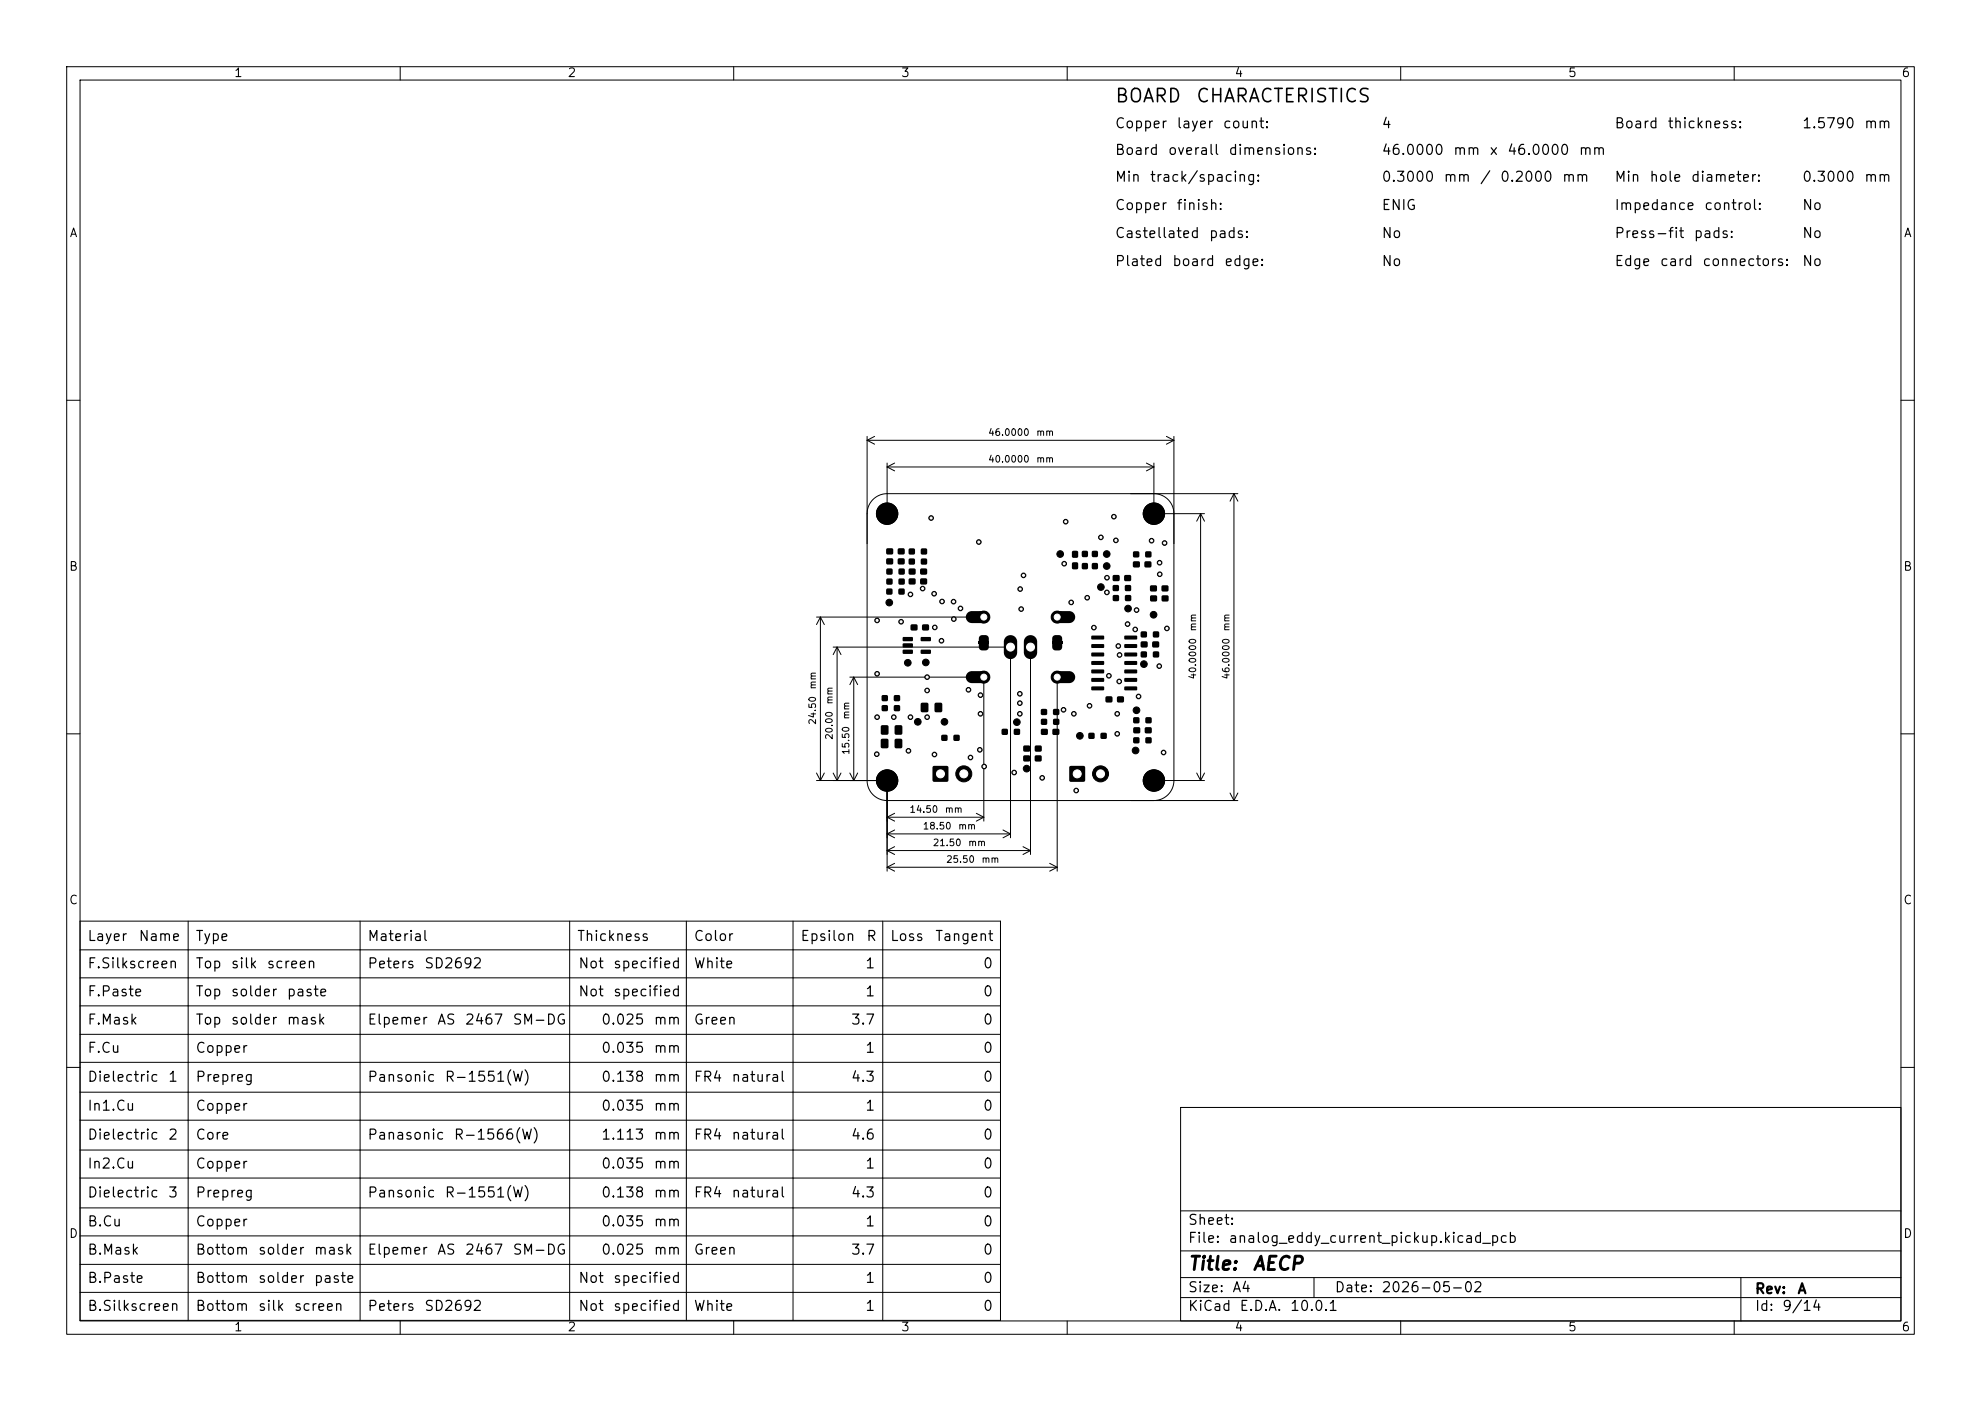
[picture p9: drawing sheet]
<svg xmlns="http://www.w3.org/2000/svg" width="297mm" height="210mm" viewBox="0 0 297 210" stroke-linecap="round" stroke-linejoin="round" font-family="sans-serif">
<defs><g id="words">
<g font-size="2">
<text x="167.1" y="15.9">BOARD</text>
<text x="179.2" y="15.9">CHARACTERISTICS</text>
<text x="178" y="190.9">Title:</text>
<text x="187.7" y="190.9">AECP</text>
</g>
<g font-size="1.5">
<text x="167.1" y="19.6">Copper</text>
<text x="167.1" y="23.6">Board</text>
<text x="175" y="23.6">overall</text>
<text x="176.3" y="19.6">layer</text>
<text x="183.2" y="19.6">count:</text>
<text x="184.1" y="23.6">dimensions:</text>
<text x="207" y="19.6">4</text>
<text x="207" y="23.6">46.0000</text>
<text x="217.8" y="23.6">mm</text>
<text x="223.2" y="23.6">x</text>
<text x="225.9" y="23.6">46.0000</text>
<text x="236.6" y="23.6">mm</text>
<text x="242" y="19.6">Board</text>
<text x="249.9" y="19.6">thickness:</text>
<text x="270.1" y="19.6">1.5790</text>
<text x="279.4" y="19.6">mm</text>
<text x="167.1" y="27.6">Min</text>
<text x="172.3" y="27.6">track/spacing:</text>
<text x="207" y="27.6">0.3000</text>
<text x="216.3" y="27.6">mm</text>
<text x="221.8" y="27.6">/</text>
<text x="224.8" y="27.6">0.2000</text>
<text x="234.1" y="27.6">mm</text>
<text x="242" y="27.6">Min</text>
<text x="247.2" y="27.6">hole</text>
<text x="253.4" y="27.6">diameter:</text>
<text x="270.1" y="27.6">0.3000</text>
<text x="279.4" y="27.6">mm</text>
<text x="167.1" y="31.9">Copper</text>
<text x="176.3" y="31.9">finish:</text>
<text x="207" y="31.9">ENIG</text>
<text x="242" y="31.9">Impedance</text>
<text x="255.4" y="31.9">control:</text>
<text x="270.1" y="31.9">No</text>
<text x="167.1" y="36.1">Castellated</text>
<text x="167.1" y="40.3">Plated</text>
<text x="175.6" y="40.3">board</text>
<text x="181.1" y="36.1">pads:</text>
<text x="183.4" y="40.3">edge:</text>
<text x="207" y="36.1">No</text>
<text x="207" y="40.3">No</text>
<text x="242" y="36.1">Press-fit</text>
<text x="242" y="40.3">Edge</text>
<text x="248.8" y="40.3">card</text>
<text x="253.8" y="36.1">pads:</text>
<text x="255.1" y="40.3">connectors:</text>
<text x="270.1" y="36.1">No</text>
<text x="270.1" y="40.3">No</text>
<text x="13" y="141.4">Layer</text>
<text x="20.7" y="141.4">Name</text>
<text x="29.2" y="141.4">Type</text>
<text x="55" y="141.4">Material</text>
<text x="86.4" y="141.4">Thickness</text>
<text x="103.9" y="141.4">Color</text>
<text x="119.9" y="141.4">Epsilon</text>
<text x="129.8" y="141.4">R</text>
<text x="133.3" y="141.4">Loss</text>
<text x="140.1" y="141.4">Tangent</text>
<text x="13" y="145.5">F.Silkscreen</text>
<text x="13" y="149.7">F.Paste</text>
<text x="29.2" y="145.5">Top</text>
<text x="29.2" y="149.7">Top</text>
<text x="34.5" y="145.5">silk</text>
<text x="34.5" y="149.7">solder</text>
<text x="39.9" y="145.5">screen</text>
<text x="42.9" y="149.7">paste</text>
<text x="55" y="145.5">Peters</text>
<text x="63.5" y="145.5">SD2692</text>
<text x="86.6" y="145.5">Not</text>
<text x="86.6" y="149.7">Not</text>
<text x="91.8" y="145.5">specified</text>
<text x="91.8" y="149.7">specified</text>
<text x="103.9" y="145.5">White</text>
<text x="129.6" y="145.5">1</text>
<text x="129.6" y="149.7">1</text>
<text x="147.3" y="145.5">0</text>
<text x="147.3" y="149.7">0</text>
<text x="13" y="154">F.Mask</text>
<text x="29.2" y="154">Top</text>
<text x="34.5" y="154">solder</text>
<text x="42.9" y="154">mask</text>
<text x="55" y="154">Elpemer</text>
<text x="65.4" y="154">AS</text>
<text x="69.6" y="154">2467</text>
<text x="76.7" y="154">SM-DG</text>
<text x="90" y="154">0.025</text>
<text x="97.9" y="154">mm</text>
<text x="103.9" y="154">Green</text>
<text x="127.5" y="154">3.7</text>
<text x="147.3" y="154">0</text>
<text x="13" y="158.2">F.Cu</text>
<text x="29.2" y="158.2">Copper</text>
<text x="90" y="158.2">0.035</text>
<text x="97.9" y="158.2">mm</text>
<text x="129.6" y="158.2">1</text>
<text x="147.3" y="158.2">0</text>
<text x="13" y="162.5">Dielectric</text>
<text x="13" y="166.9">In1.Cu</text>
<text x="25.1" y="162.5">1</text>
<text x="29.2" y="162.5">Prepreg</text>
<text x="29.2" y="166.9">Copper</text>
<text x="55" y="162.5">Pansonic</text>
<text x="66.6" y="162.5">R-1551(W)</text>
<text x="90" y="162.5">0.138</text>
<text x="90" y="166.9">0.035</text>
<text x="97.9" y="162.5">mm</text>
<text x="97.9" y="166.9">mm</text>
<text x="103.9" y="162.5">FR4</text>
<text x="109.6" y="162.5">natural</text>
<text x="127.5" y="162.5">4.3</text>
<text x="129.6" y="166.9">1</text>
<text x="147.3" y="162.5">0</text>
<text x="147.3" y="166.9">0</text>
<text x="13" y="171.2">Dielectric</text>
<text x="25.1" y="171.2">2</text>
<text x="29.2" y="171.2">Core</text>
<text x="55" y="171.2">Panasonic</text>
<text x="67.9" y="171.2">R-1566(W)</text>
<text x="90" y="171.2">1.113</text>
<text x="97.9" y="171.2">mm</text>
<text x="103.9" y="171.2">FR4</text>
<text x="109.6" y="171.2">natural</text>
<text x="127.5" y="171.2">4.6</text>
<text x="147.3" y="171.2">0</text>
<text x="13" y="175.5">In2.Cu</text>
<text x="13" y="179.9">Dielectric</text>
<text x="25.1" y="179.9">3</text>
<text x="29.2" y="175.5">Copper</text>
<text x="29.2" y="179.9">Prepreg</text>
<text x="55" y="179.9">Pansonic</text>
<text x="66.6" y="179.9">R-1551(W)</text>
<text x="90" y="175.5">0.035</text>
<text x="90" y="179.9">0.138</text>
<text x="97.9" y="175.5">mm</text>
<text x="97.9" y="179.9">mm</text>
<text x="103.9" y="179.9">FR4</text>
<text x="109.6" y="179.9">natural</text>
<text x="127.5" y="179.9">4.3</text>
<text x="129.6" y="175.5">1</text>
<text x="147.3" y="175.5">0</text>
<text x="147.3" y="179.9">0</text>
<text x="13" y="184.2">B.Cu</text>
<text x="29.2" y="184.2">Copper</text>
<text x="90" y="184.2">0.035</text>
<text x="97.9" y="184.2">mm</text>
<text x="129.6" y="184.2">1</text>
<text x="147.3" y="184.2">0</text>
<text x="178" y="184">Sheet:</text>
<text x="13" y="188.4">B.Mask</text>
<text x="29.2" y="188.4">Bottom</text>
<text x="38.6" y="188.4">solder</text>
<text x="47" y="188.4">mask</text>
<text x="55" y="188.4">Elpemer</text>
<text x="65.4" y="188.4">AS</text>
<text x="69.6" y="188.4">2467</text>
<text x="76.7" y="188.4">SM-DG</text>
<text x="90" y="188.4">0.025</text>
<text x="97.9" y="188.4">mm</text>
<text x="103.9" y="188.4">Green</text>
<text x="127.5" y="188.4">3.7</text>
<text x="147.3" y="188.4">0</text>
<text x="178" y="186.7">File:</text>
<text x="184.1" y="186.7">analog_eddy_current_pickup.kicad_pcb</text>
<text x="13" y="192.7">B.Paste</text>
<text x="13" y="196.9">B.Silkscreen</text>
<text x="29.2" y="192.7">Bottom</text>
<text x="29.2" y="196.9">Bottom</text>
<text x="38.6" y="192.7">solder</text>
<text x="38.6" y="196.9">silk</text>
<text x="44" y="196.9">screen</text>
<text x="47" y="192.7">paste</text>
<text x="55" y="196.9">Peters</text>
<text x="63.5" y="196.9">SD2692</text>
<text x="86.6" y="192.7">Not</text>
<text x="86.6" y="196.9">Not</text>
<text x="91.8" y="192.7">specified</text>
<text x="91.8" y="196.9">specified</text>
<text x="103.9" y="196.9">White</text>
<text x="129.6" y="192.7">1</text>
<text x="129.6" y="196.9">1</text>
<text x="147.3" y="192.7">0</text>
<text x="147.3" y="196.9">0</text>
<text x="178" y="196.9">KiCad</text>
<text x="178" y="194.1">Size:</text>
<text x="184.7" y="194.1">A4</text>
<text x="185.7" y="196.9">E.D.A.</text>
<text x="193.3" y="196.9">10.0.1</text>
<text x="200" y="194.1">Date:</text>
<text x="207" y="194.1">2026-05-02</text>
<text x="263" y="194.3">Rev:</text>
<text x="263" y="196.9">Id:</text>
<text x="267.1" y="196.9">9/14</text>
<text x="269.4" y="194.3">A</text>
</g>
<g font-size="1.3">
<text x="35" y="11.9">1</text>
<text x="85" y="11.9">2</text>
<text x="135" y="11.9">3</text>
<text x="185" y="11.9">4</text>
<text x="235" y="11.9">5</text>
<text x="285" y="11.9">6</text>
<text x="10.3" y="35.9">A</text>
<text x="285.4" y="35.9">A</text>
<text x="10.3" y="85.9">B</text>
<text x="285.3" y="85.9">B</text>
<text x="10.3" y="135.9">C</text>
<text x="285.3" y="135.9">C</text>
<text x="10.3" y="185.9">D</text>
<text x="285.3" y="185.9">D</text>
<text x="35" y="199.9">1</text>
<text x="85" y="199.9">2</text>
<text x="135" y="199.9">3</text>
<text x="185" y="199.9">4</text>
<text x="235" y="199.9">5</text>
<text x="285" y="199.9">6</text>
</g>
<g font-size="1">
<text x="148.1" y="65.6">46.0000</text>
<text x="155.3" y="65.6">mm</text>
<text x="148.1" y="69.6">40.0000</text>
<text x="155.3" y="69.6">mm</text>
<text x="179.6" y="94.7" transform="rotate(-90 179.6 94.7)">mm</text>
<text x="184.6" y="94.7" transform="rotate(-90 184.6 94.7)">mm</text>
<text x="179.6" y="101.9" transform="rotate(-90 179.6 101.9)">40.0000</text>
<text x="184.6" y="101.9" transform="rotate(-90 184.6 101.9)">46.0000</text>
<text x="122.6" y="103.4" transform="rotate(-90 122.6 103.4)">mm</text>
<text x="125.1" y="105.7" transform="rotate(-90 125.1 105.7)">mm</text>
<text x="127.6" y="107.9" transform="rotate(-90 127.6 107.9)">mm</text>
<text x="122.6" y="108.7" transform="rotate(-90 122.6 108.7)">24.50</text>
<text x="125.1" y="111" transform="rotate(-90 125.1 111)">20.00</text>
<text x="127.6" y="113.2" transform="rotate(-90 127.6 113.2)">15.50</text>
<text x="136.3" y="122.1">14.50</text>
<text x="138.3" y="124.6">18.50</text>
<text x="141.6" y="122.1">mm</text>
<text x="143.6" y="124.6">mm</text>
<text x="139.8" y="127.1">21.50</text>
<text x="141.8" y="129.6">25.50</text>
<text x="145.1" y="127.1">mm</text>
<text x="147.1" y="129.6">mm</text>
</g>
</g></defs>
<g fill="none" stroke="#000" stroke-width=".15">
<path d="M10 10h277v190h-277zM12 12h273v186h-273zM60 10v2M110 10v2M160 10v2M210 10v2M260 10v2M10 60h2M130 65.4v51.6a3 3 0 0 0 3 3h52.6M130 66h46M130 66l1.1 .6M131.1 65.4l-1.1 .6"/>
<path d="M133 69.4v7.1M133 70h40M133 70l1.1 .6M134.1 69.4l-1.1 .6M171.9 69.4l1.1 .6M173 74a3 3 0 0 1 3 3M173 69.4v7.1M173 70l-1.1 .6M173.5 77h7.1M174.9 65.4l1.1 .6M176 65.4v51.6a3 3 0 0 1-3 3M176 66l-1.1 .6"/>
<path d="M180 77v40M180 77l.6 1.1M180 77l-.6 1.1M185 74v46M185 74l.6 1.1M185 74l-.6 1.1M185.6 74h-52.6a3 3 0 0 0-3 3M285 60h2M122.4 92.5h24.6M123 92.5v24.5M123 92.5l.6 1.1M123 92.5l-.6 1.1"/>
<path d="M124.9 97h26.1M125.5 97v20M125.5 97l.6 1.1M125.5 97l-.6 1.1M151.5 97.5v28.1M154.5 97.5v30.6M10 110h2M122.4 117h10.1M122.4 115.9l.6 1.1M123.6 115.9l-.6 1.1M124.9 115.9l.6 1.1M126.1 115.9l-.6 1.1"/>
<path d="M127.4 101.5h19.6M127.4 115.9l.6 1.1M128 101.5v15.5M128 101.5l.6 1.1M128 101.5l-.6 1.1M128.6 115.9l-.6 1.1M133 117.5v13.1M147.5 102v21.1M158.5 102v28.6M173.5 117h7.1M179.4 115.9l.6 1.1M180.6 115.9l-.6 1.1"/>
<path d="M184.4 118.9l.6 1.1M185.6 118.9l-.6 1.1M285 110h2M12 138.1h138v59.8h-138zM28.2 138.1v59.8M54 138.1v59.8M85.4 138.1v59.8M102.9 138.1v59.8M118.9 138.1v59.8M132.3 138.1v59.8M133 125h18.5M133 125l1.1 .6"/>
<path d="M133 130h25.5M133 130l1.1 .6M133 127.5h21.5M133 127.5l1.1 .6M133 122.5h14.5M133 122.5l1.1 .6M134.1 124.4l-1.1 .6M134.1 129.4l-1.1 .6M134.1 126.9l-1.1 .6M134.1 121.9l-1.1 .6M146.4 121.9l1.1 .6M147.5 122.5l-1.1 .6"/>
<path d="M150.4 124.4l1.1 .6M151.5 125l-1.1 .6M153.4 126.9l1.1 .6M154.5 127.5l-1.1 .6M157.4 129.4l1.1 .6M158.5 130l-1.1 .6M12 142.4h138M12 146.6h138M12 150.8h138M12 155h138M12 159.2h138M10 160h2"/>
<path d="M12 163.7h138M12 167.9h138M12 172.4h138M12 176.6h138M177 166h108v32h-108zM285 160h2M12 181.1h138M12 185.3h138M12 189.5h138M12 193.7h138M60 198v2M110 198v2"/>
<path d="M160 198v2M177 194.5h108M177 191.5h108M177 187.5h108M177 181.5h108M197 191.5v3M210 198v2M260 198v2M261 191.5v6.5"/>
</g>
<g fill="#000">
<path d="M132.9 88.3h.9v.8h-.9zM132.9 82.2h1v.9h-1zM132.9 86.8h.9v.8h-.9zM132.9 85.3h.9v.8h-.9zM132.9 83.7h1v.9h-1zM134.6 82.2h1v.9h-1zM134.7 88.3h.9v.8h-.9zM134.8 86.8h.8v.8h-.8zM135.4 95.5h1.4l.1 .5-.2 .1h-1.3l-.1-.1zM135.4 96.5l1.4-.1 .1 .6-.2 .1h-1.3l-.1-.2zM135.4 97.4h1.4l.1 .5-.2 .1h-1.3l-.1-.1zM134.6 83.7h1v.9h-1z"/>
<path d="M134.8 85.3h.8v.8h-.8zM136.3 82.3h.8v.8h-.8zM136.3 83.8h.8v.8h-.8zM136.3 86.7h.9v.9h-.9zM136.3 85.3h.9v.8h-.9zM136.6 93.6h.9v.9h-.9zM138.1 97.4h1.4l.1 .5-.2 .1h-1.3l-.1-.1zM138.1 95.5h1.4l.1 .5-.2 .1h-1.3l-.1-.1zM138.1 82.3h.8v.8h-.8zM138.1 83.8h.8v.8h-.8zM138 86.7h.9v.9h-.9zM138 85.3h.9v.8h-.9z"/>
<path d="M138.3 93.6h.9v.9h-.9zM146.8 96.2h1.4v.3h-1.4zM146.9 95.3l.3-.1 .9 .1 .1 .3v.6h-1.5l.1-.6zM145.1 91.9l.5-.3h1.9a.9 .9 0 0 1 .9 .9 .9 .9 0 0 1-.9 .9h-1.8a.9 .9 0 0 1-.8-.6 .9 .9 0 0 1 .2-.9zM146.7 96.5h1.5v.7l-.4 .3h-.7l-.3-.3zM150.8 95.5a1 1 0 0 1 1.1-.2 1 1 0 0 1 .6 .9v1.6a1 1 0 0 1-1 1 1 1 0 0 1-1-1v-1.8zM153.8 95.5a1 1 0 0 1 1.1-.2 1 1 0 0 1 .6 .9v1.6a1 1 0 0 1-1 1 1 1 0 0 1-1-1v-1.8zM157.8 96.2h1.5v.3h-1.5zM157.9 95.4l.3-.2h.7l.3 .3 .1 .7h-1.5zM157.9 91.9l.5-.3h1.9a.9 .9 0 0 1 .9 .9 .9 .9 0 0 1-.9 .9h-1.8a.9 .9 0 0 1-.8-.6 .9 .9 0 0 1 .2-.9zM157.8 96.5h1.5l-.1 .7-.4 .3h-.7l-.3-.3zM160.8 82.6h.8v1h-.8z"/>
<path d="M160.8 84.3h.8v1h-.8zM162.2 84.4h.9v.9h-.9zM162.2 82.6h.9v.9h-.9zM163.6 95.3h1.9v.5l-.1 .1h-1.7l-.1-.2zM163.6 96.6l1.9-.1v.5l-.1 .1h-1.7l-.1-.1zM163.6 97.9l1.9-.1v.5l-.1 .1h-1.7l-.1-.1zM163.6 99.1h1.9v.5l-.1 .1h-1.7l-.1-.2zM163.7 82.6h.9v.9h-.9zM163.7 84.4h.9v.9h-.9zM166.9 87.7h.8v.9h-.8zM166.9 89.2h.8v.9h-.8zM166.9 86.2h.9v.9h-.9z"/>
<path d="M168.6 99.1h1.8l.1 .5-.2 .1h-1.7l-.1-.2zM168.6 97.9l1.8-.1 .1 .5-.2 .1h-1.7l-.1-.1zM168.6 96.6l1.8-.1 .1 .5-.2 .1h-1.7l-.1-.1zM168.6 95.3h1.8l.1 .5-.2 .1h-1.7l-.1-.2zM168.6 86.2h.9v.9h-.9zM168.7 87.7h.8v.9h-.8zM168.7 89.2h.8v.9h-.8zM169.9 84.2h.9v.8h-.9zM169.9 82.7h.9v.8h-.9zM171.1 97.7h.8v.8h-.8zM171.1 96.2h.9v.8h-.9zM171.6 84.2h1v.8h-1z"/>
<path d="M171.1 94.7h.8v.8h-.8zM172.5 87.8h.9v.8h-.9zM172.5 89.3h.9v.8h-.9zM171.7 82.7h.9v.8h-.9zM172.8 96.2h.9v.8h-.9zM172.9 97.7h.8v.8h-.8zM172.9 94.7h.8v.8h-.8zM174.2 87.8h.9v.8h-.9zM174.2 89.3h.9v.8h-.9zM132.1 110.8h1v1.3h-1zM132.1 108.8h1v1.3h-1zM132.2 105.7h.9v.9h-.9z"/>
<path d="M132.2 104.2h.9v.9h-.9zM134.1 105.7h.8v.9h-.8zM134.1 104.2h.8v.9h-.8zM134.2 110.8h1v1.3h-1zM134.2 108.8h1v1.3h-1zM138.1 105.4h1v1.3h-1zM139.9 114.9h2.2v2.2h-2.2zM141.2 110.2h.8v.8h-.8zM140.2 105.4h1v1.3h-1zM143 110.2h.8v.8h-.8zM145.1 100.9l.5-.3h1.9a.9 .9 0 0 1 .9 .9 .9 .9 0 0 1-.9 .9h-1.8a.9 .9 0 0 1-.8-.6 .9 .9 0 0 1 .2-.9zM150.2 109.3h.9v.8h-.9z"/>
<path d="M152 109.3h.9v.8h-.9zM153.5 113.3h.9v.8h-.9zM153.5 111.8h.9v.8h-.9zM155.2 113.3h.9v.8h-.9zM155.2 111.8h.9v.8h-.9zM156.1 106.3h.8v.8h-.8zM156.1 109.3h.9v.8h-.9zM156.1 107.8h.8v.8h-.8zM157.8 109.3h1v.8h-1zM157.9 106.3h.9v.8h-.9zM157.9 100.9l.5-.3h1.9a.9 .9 0 0 1 .9 .9 .9 .9 0 0 1-.9 .9h-1.8a.9 .9 0 0 1-.8-.6 .9 .9 0 0 1 .2-.9zM157.9 107.8h.9v.8h-.9z"/>
<path d="M160.4 114.9h2.2v2.2h-2.2zM163.2 109.9h.9v.8h-.9zM163.6 100.4h1.9v.5h-.1h-1.7l-.1-.1zM163.6 101.7l1.9-.1v.5l-.1 .1h-1.7l-.1-.1zM163.6 102.9h1.9v.5l-.1 .1h-1.7l-.1-.2zM165 109.9h.9v.8h-.9zM165.8 104.4h.9v.8h-.9zM167.5 104.4h1v.8h-1zM168.6 102.9h1.8l.1 .5-.2 .1h-1.7l-.1-.2zM168.6 101.7l1.8-.1 .1 .5-.2 .1h-1.7l-.1-.1zM168.6 100.4h1.8l.1 .5h-.2h-1.7l-.1-.1zM169.9 107.6h.9v.8h-.9z"/>
<path d="M169.9 110.6h.9v.8h-.9zM170 109.1h.9v.8h-.9zM171.8 107.6h.8v.8h-.8zM171.8 110.6h.8v.8h-.8zM171.7 109.1h.9v.8h-.9z"/>
</g>
<g fill="#000" stroke="#000" stroke-width=".15">
<circle cx="133" cy="77" r="1.6"/>
<circle cx="139.6" cy="77.7" r=".35"/>
<circle cx="159.8" cy="78.2" r=".35"/>
<circle cx="167" cy="77.4" r=".35"/>
<circle cx="173" cy="77" r="1.6"/>
<circle cx="131.5" cy="93" r=".35"/>
<circle cx="133.3" cy="90.3" r=".5"/>
<circle cx="135.1" cy="93.2" r=".35"/>
<circle cx="136.1" cy="99.3" r=".5"/>
<circle cx="136.5" cy="89.1" r=".35"/>
<circle cx="138.3" cy="88.2" r=".35"/>
<circle cx="138.8" cy="99.3" r=".5"/>
<circle cx="140" cy="89" r=".35"/>
<circle cx="140.2" cy="94.1" r=".35"/>
<circle cx="141.2" cy="96.1" r=".35"/>
<circle cx="141.2" cy="90.2" r=".35"/>
<circle cx="143" cy="90.2" r=".35"/>
<circle cx="143" cy="92.8" r=".35"/>
<circle cx="144" cy="91.2" r=".35"/>
<circle cx="146.7" cy="81.3" r=".35"/>
<circle cx="147.5" cy="92.5" r=".9"/>
<circle cx="152.9" cy="88.3" r=".35"/>
<circle cx="153.1" cy="91.3" r=".35"/>
<circle cx="153.4" cy="86.3" r=".35"/>
<circle cx="158.5" cy="92.5" r=".9"/>
<circle cx="159" cy="83.1" r=".5"/>
<circle cx="159.6" cy="84.5" r=".35"/>
<circle cx="160.6" cy="90.3" r=".35"/>
<circle cx="163" cy="89.6" r=".35"/>
<circle cx="164" cy="94.1" r=".35"/>
<circle cx="165" cy="80.6" r=".35"/>
<circle cx="165.1" cy="88" r=".5"/>
<circle cx="165.9" cy="84.9" r=".5"/>
<circle cx="165.9" cy="83.1" r=".5"/>
<circle cx="166" cy="88.8" r=".35"/>
<circle cx="166" cy="86.6" r=".35"/>
<circle cx="167.3" cy="81" r=".35"/>
<circle cx="167.7" cy="96.8" r=".35"/>
<circle cx="167.9" cy="98.2" r=".35"/>
<circle cx="169" cy="93.5" r=".35"/>
<circle cx="169.1" cy="91.2" r=".5"/>
<circle cx="170.2" cy="94.4" r=".35"/>
<circle cx="170.4" cy="91.4" r=".35"/>
<circle cx="171.5" cy="99.6" r=".5"/>
<circle cx="172.6" cy="81.1" r=".35"/>
<circle cx="173" cy="92.2" r=".5"/>
<circle cx="173.8" cy="99.8" r=".35"/>
<circle cx="173.9" cy="84.4" r=".35"/>
<circle cx="173.9" cy="86.1" r=".35"/>
<circle cx="174.6" cy="81.4" r=".35"/>
<circle cx="175" cy="94.2" r=".35"/>
<circle cx="131.5" cy="113.1" r=".35"/>
<circle cx="131.5" cy="107.5" r=".35"/>
<circle cx="131.5" cy="101" r=".35"/>
<circle cx="133" cy="117" r="1.6"/>
<circle cx="134" cy="107.5" r=".35"/>
<circle cx="136.2" cy="112.5" r=".35"/>
<circle cx="136.5" cy="107.5" r=".35"/>
<circle cx="137.6" cy="108.2" r=".5"/>
<circle cx="139" cy="101.5" r=".35"/>
<circle cx="139" cy="107.5" r=".35"/>
<circle cx="139" cy="103.5" r=".35"/>
<circle cx="140.1" cy="113.1" r=".35"/>
<circle cx="141.6" cy="108.2" r=".5"/>
<circle cx="144.5" cy="116" r="1.2"/>
<circle cx="145.2" cy="103.4" r=".35"/>
<circle cx="145.5" cy="113.5" r=".35"/>
<circle cx="146.9" cy="112.4" r=".35"/>
<circle cx="147" cy="107" r=".35"/>
<circle cx="147" cy="104.2" r=".35"/>
<circle cx="147.5" cy="101.5" r=".9"/>
<circle cx="147.6" cy="114.9" r=".35"/>
<circle cx="152" cy="115.8" r=".35"/>
<circle cx="152.4" cy="108.3" r=".5"/>
<circle cx="152.9" cy="107" r=".35"/>
<circle cx="152.9" cy="104" r=".35"/>
<circle cx="152.9" cy="105.4" r=".35"/>
<circle cx="153.9" cy="115.2" r=".5"/>
<circle cx="156.3" cy="116.6" r=".35"/>
<circle cx="158.5" cy="101.5" r=".9"/>
<circle cx="159.4" cy="106.4" r=".35"/>
<circle cx="161" cy="107" r=".35"/>
<circle cx="161.3" cy="118.5" r=".35"/>
<circle cx="161.9" cy="110.3" r=".5"/>
<circle cx="163.3" cy="105.8" r=".35"/>
<circle cx="165" cy="116" r="1.2"/>
<circle cx="166.3" cy="101.3" r=".35"/>
<circle cx="167.5" cy="110" r=".35"/>
<circle cx="167.5" cy="107" r=".35"/>
<circle cx="167.8" cy="102.1" r=".35"/>
<circle cx="170.2" cy="112.5" r=".5"/>
<circle cx="170.4" cy="106.5" r=".5"/>
<circle cx="170.7" cy="104.4" r=".35"/>
<circle cx="173" cy="117" r="1.6"/>
<circle cx="174.4" cy="112.8" r=".35"/>
</g>
<g fill="#fff" stroke="#fff" stroke-width=".15">
<circle cx="163" cy="89.6" r=".15"/>
<circle cx="164" cy="94.1" r=".15"/>
<circle cx="136.5" cy="89.1" r=".15"/>
<circle cx="146.9" cy="112.4" r=".15"/>
<circle cx="152" cy="115.8" r=".15"/>
<circle cx="140.1" cy="94" r=".15"/>
<circle cx="159.8" cy="78.2" r=".15"/>
<circle cx="174.9" cy="94.2" r=".15"/>
<circle cx="167.5" cy="110" r=".15"/>
<circle cx="161" cy="107" r=".15"/>
<circle cx="165.1" cy="80.5" r=".15"/>
<circle cx="141.2" cy="90.2" r=".15"/>
<circle cx="167.5" cy="107" r=".15"/>
<circle cx="170.4" cy="91.4" r=".15"/>
<circle cx="159.5" cy="84.5" r=".15"/>
<circle cx="141.1" cy="96" r=".15"/>
<circle cx="152.9" cy="104" r=".15"/>
<circle cx="139.6" cy="77.6" r=".15"/>
<circle cx="147" cy="107" r=".15"/>
<circle cx="131.5" cy="107.5" r=".15"/>
<circle cx="160.6" cy="90.3" r=".15"/>
<circle cx="156.2" cy="116.6" r=".15"/>
<circle cx="131.5" cy="101" r=".15"/>
<circle cx="147" cy="104.2" r=".15"/>
<circle cx="144" cy="91.2" r=".15"/>
<circle cx="161.4" cy="118.5" r=".15"/>
<circle cx="170.7" cy="104.4" r=".15"/>
<circle cx="167.8" cy="98.2" r=".15"/>
<circle cx="140.1" cy="113.1" r=".15"/>
<circle cx="167" cy="77.5" r=".15"/>
<circle cx="173.8" cy="99.9" r=".15"/>
<circle cx="174.6" cy="81.4" r=".15"/>
<circle cx="143" cy="92.8" r=".15"/>
<circle cx="143" cy="90.2" r=".15"/>
<circle cx="152.9" cy="107" r=".15"/>
<circle cx="173.9" cy="86.1" r=".15"/>
<circle cx="131.5" cy="93" r=".15"/>
<circle cx="135.1" cy="93.2" r=".15"/>
<circle cx="131.4" cy="113" r=".15"/>
<circle cx="169.1" cy="93.6" r=".15"/>
<circle cx="145.5" cy="113.6" r=".15"/>
<circle cx="134" cy="107.5" r=".15"/>
<circle cx="145.2" cy="103.4" r=".15"/>
<circle cx="167.3" cy="81" r=".15"/>
<circle cx="146.7" cy="81.2" r=".15"/>
<circle cx="152.9" cy="105.4" r=".15"/>
<circle cx="174.4" cy="112.8" r=".15"/>
<circle cx="170.2" cy="94.3" r=".15"/>
<circle cx="166.2" cy="101.3" r=".15"/>
<circle cx="167.7" cy="96.8" r=".15"/>
<circle cx="163.4" cy="105.8" r=".15"/>
<circle cx="159.4" cy="106.4" r=".15"/>
<circle cx="167.8" cy="102.2" r=".15"/>
<circle cx="138.3" cy="88.2" r=".15"/>
<circle cx="172.6" cy="81" r=".15"/>
<circle cx="136.2" cy="112.6" r=".15"/>
<circle cx="165.9" cy="88.8" r=".15"/>
<circle cx="173.8" cy="84.3" r=".15"/>
<circle cx="140" cy="89" r=".15"/>
<circle cx="153.1" cy="91.3" r=".15"/>
<circle cx="166" cy="86.6" r=".15"/>
<circle cx="153" cy="88.3" r=".15"/>
<circle cx="153.4" cy="86.2" r=".15"/>
<circle cx="139" cy="107.5" r=".15"/>
<circle cx="139" cy="103.5" r=".15"/>
<circle cx="139" cy="101.5" r=".15"/>
<circle cx="147.5" cy="114.9" r=".15"/>
<circle cx="136.5" cy="107.5" r=".15"/>
<circle cx="141" cy="116" r=".6"/>
<circle cx="144.5" cy="116" r=".6"/>
<circle cx="161.5" cy="116" r=".6"/>
<circle cx="165" cy="116" r=".6"/>
<circle cx="158.5" cy="92.5" r=".45"/>
<circle cx="154.5" cy="97" r=".6"/>
<circle cx="151.5" cy="97" r=".6"/>
<circle cx="147.5" cy="101.5" r=".45"/>
<circle cx="158.5" cy="101.5" r=".45"/>
<circle cx="147.5" cy="92.5" r=".45"/>
</g>
<use href="#words"/>
</svg>
